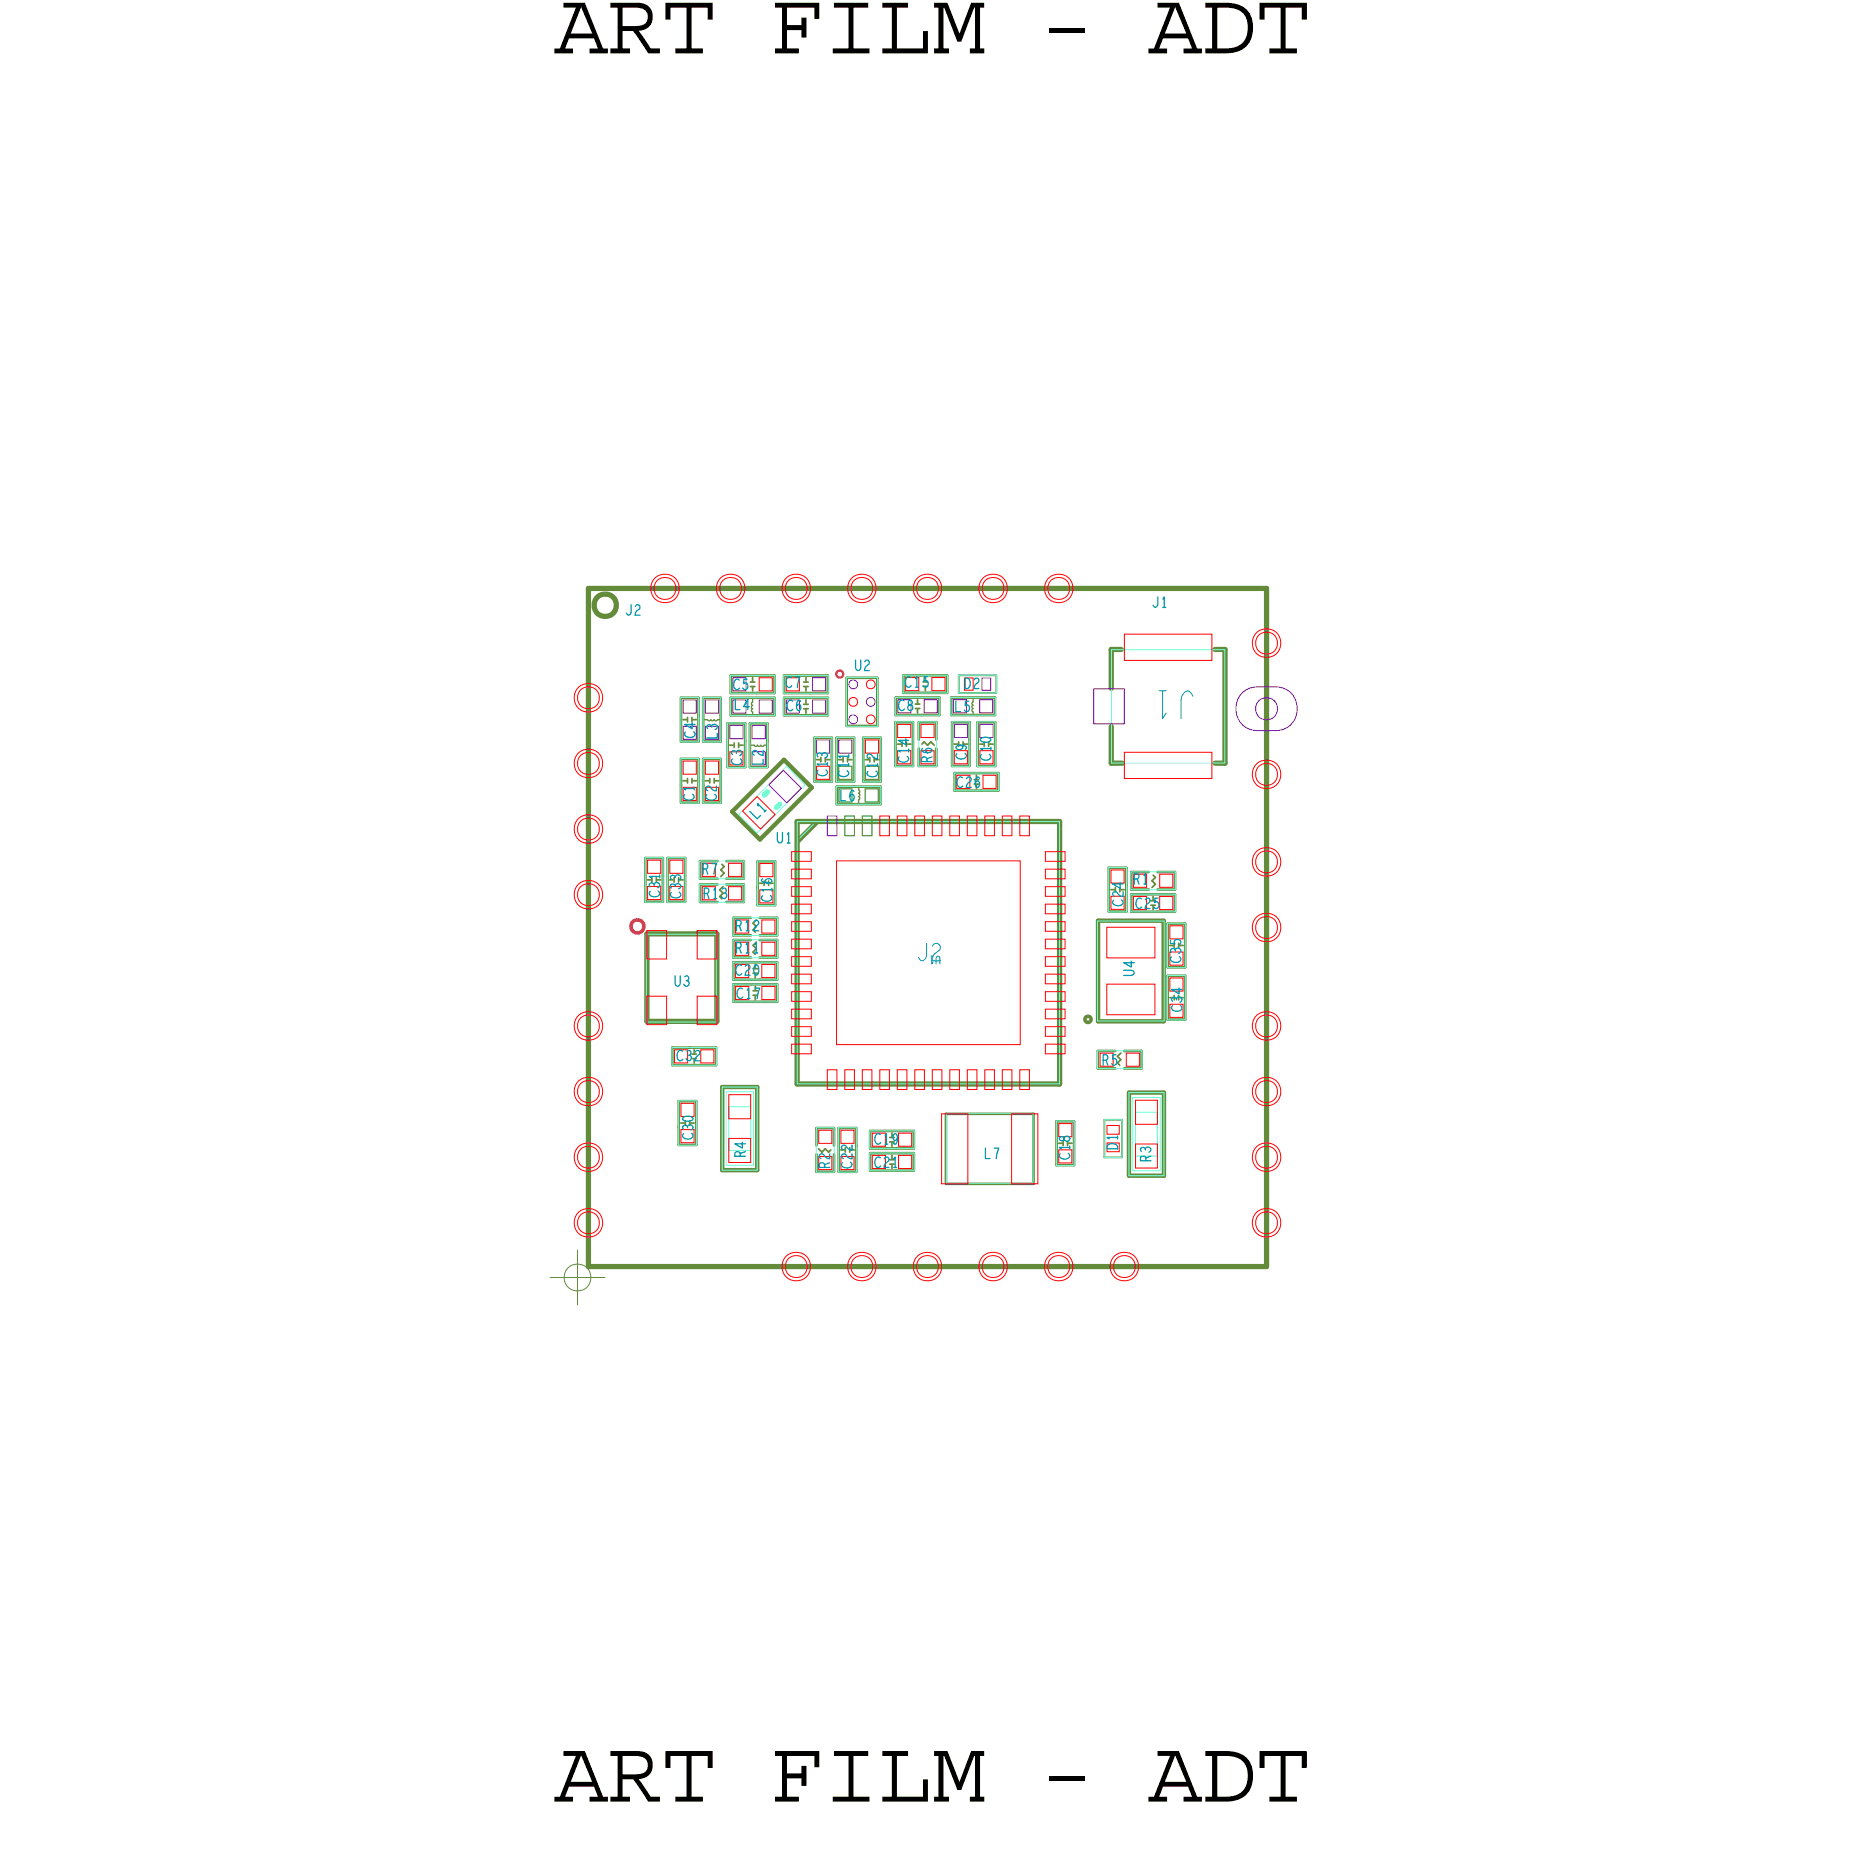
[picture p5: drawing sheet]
<svg xmlns="http://www.w3.org/2000/svg" width="42mm" height="42mm" viewBox="0 0 42 42" stroke-linecap="round" stroke-linejoin="round" font-family="sans-serif">
<defs><g id="words">
<g font-size="2.1">
<text x="12.7" y="1.2">ART FILM - ADT</text>
<text x="12.7" y="41.2">ART FILM - ADT</text>
</g>
<text font-size=".4" fill="#0097b7" x="20.9" y="22">J2</text>
<g font-size=".2" fill="#0097b7">
<text x="18.9" y="17.7" transform="rotate(-90 18.9 17.7)">C13</text>
<text x="19.4" y="17.8" transform="rotate(-90 19.4 17.8)">C11</text>
<text x="20.1" y="17.8" transform="rotate(-90 20.1 17.8)">C12</text>
<text x="20.7" y="15.7">C15</text>
<text x="20.8" y="17.4" transform="rotate(-90 20.8 17.4)">C14</text>
<text x="22.6" y="17.4" transform="rotate(-90 22.6 17.4)">C10</text>
<text x="15.1" y="20.5" transform="rotate(-90 15.1 20.5)">C31</text>
<text x="15.6" y="20.5" transform="rotate(-90 15.6 20.5)">C33</text>
<text x="16.1" y="20.5">R13</text>
<text x="16.8" y="21.3">R12</text>
<text x="16.8" y="21.8">R11</text>
<text x="16.8" y="22.8">C17</text>
<text x="17.3" y="18.7" transform="rotate(-45 17.3 18.7)">L1</text>
<text x="17.6" y="20.6" transform="rotate(-90 17.6 20.6)">C16</text>
<text x="25.9" y="20.2">R1</text>
<text x="27" y="22" transform="rotate(-90 27 22)">C35</text>
<text x="27" y="23.1" transform="rotate(-90 27 23.1)">C34</text>
<text x="15.5" y="24.2">C32</text>
<text x="15.8" y="26.1" transform="rotate(-90 15.8 26.1)">C30</text>
<text x="20" y="26.2">C19</text>
<text x="20" y="26.7">C21</text>
<text x="24.5" y="26.5" transform="rotate(-90 24.5 26.5)">C18</text>
<text x="26.3" y="26.6" transform="rotate(-90 26.3 26.6)">R3</text>
</g>
<g font-size=".2" fill="#638b3a">
<text x="21.9" y="18">C26</text>
<text x="16.8" y="22.3">C20</text>
<text x="25.7" y="20.7" transform="rotate(-90 25.7 20.7)">C24</text>
<text x="26" y="20.8">C25</text>
<text x="19.5" y="26.7" transform="rotate(-90 19.5 26.7)">C22</text>
</g>
</g></defs>
<!-- layer: Board Outline -->
<path d="M19.2 15.3l.1 .1-.1 .1-.1-.1z" fill="none" stroke="#d7006b" stroke-width=".05"/>
<path d="M14.4 21.1l.2-.1 .1 .1v.1l-.1 .1-.2-.1z" fill="none" stroke="#d7006b" stroke-width=".08"/>
<path d="M13.4 13.5h15.5v15.5h-15.5z" fill="none" stroke="#acacac" stroke-width=".02"/>
<!-- layer: Components -->
<path d="M24.9 23.2v.1v.1l-.1-.1z" fill="none" stroke="#638b3a" stroke-width=".08"/>
<g fill="none" stroke="#638b3a" stroke-width=".1">
<path d="M16.7 18.6l.7 .6zM17.4 19.2l1.2-1.2zM17.9 17.4l-1.2 1.2zM17.9 17.4l.7 .6zM16.5 26.7h.8zM16.5 24.8v1.9zM16.5 24.8h.8zM17.3 24.8v1.9zM25.1 23.3h1.5zM25.1 21h1.5zM25.1 21v2.3zM25.8 26.9h.8z"/>
<path d="M25.8 25v1.9zM25.8 25h.8zM26.6 21v2.3zM26.6 25v1.9z"/>
</g>
<g fill="none" stroke="#75ffd9" stroke-width=".02">
<path d="M14.7 19.6h.5v1h-.5zM15.3 19.6h.4v1h-.4zM15.6 17.3h.4v1.1h-.4zM15.6 15.9h.4v1.1h-.4zM16 19.7h1v.4h-1zM16.1 15.9h.4v1.1h-.4zM16.1 17.3h.4v1.1h-.4zM16.6 16.5h.4v1h-.4zM16.7 15.9h1v.5h-1zM16.7 15.4h1v.4h-1zM16.9 18.6l1.1-1.1 .4 .4-1.1 1.1zM17.1 16.5h.4v1h-.4z"/>
<path d="M17.3 19.7h.4v1h-.4zM17.9 15.4h1v.4h-1zM17.9 15.9h1v.5h-1zM18.2 19.2l.5-.4zM18.2 18.8h6v6h-6zM18.6 16.9h.4v1h-.4zM19.1 18h1v.4h-1zM19.1 16.9h.4v1h-.4zM19.3 15.5h.8v1.1h-.8zM19.7 16.9h.4v1h-.4zM20.5 15.9h1v.4h-1zM20.5 16.5h.4v1h-.4z"/>
<path d="M20.6 15.4h1.1v.4h-1.1zM21 16.5h.4v1h-.4zM21.7 15.9h1.1v.4h-1.1zM21.8 16.5h.4v1h-.4zM21.8 17.7h1v.4h-1zM21.9 15.4h.9v.4h-.9zM22.3 16.5h.5v1h-.5zM25.3 19.8h.4v1h-.4zM25.4 14.8h2.6v2.6h-2.6zM25.8 19.9h1.1v.4h-1.1zM14.8 21.4h1.6v2h-1.6zM15.4 23.9h1v.4h-1z"/>
<path d="M15.5 25.2h.4v1h-.4zM16 20.2h1v.4h-1zM16.6 25h.6v1.6h-.6zM16.8 21h1v.4h-1zM16.8 21.5h1v.4h-1zM16.8 22h1v.4h-1zM16.8 22.5h1v.4h-1zM18.7 25.8h.4v1h-.4zM19.2 25.8h.4v1h-.4zM19.9 26.4h1v.4h-1zM19.9 25.8h1v.5h-1zM21.6 25.4h2v1.6h-2z"/>
<path d="M24.1 25.6h.5v1h-.5zM25.1 24h1v.4h-1zM25.1 21.1h1.5v2.2h-1.5zM25.2 25.6h.4v.9h-.4zM25.8 20.4h1.1v.4h-1.1zM25.9 25.1h.6v1.7h-.6zM26.7 21.1h.4v1h-.4zM26.7 22.3h.4v1h-.4z"/>
</g>
<g fill="none" stroke="#638b3a" stroke-width=".12">
<path d="M13.4 13.5v15.5zM13.4 13.5h15.5zM13.6 13.7l.2-.1 .2 .1 .1 .1-.1 .2-.2 .1-.2-.1v-.2zM18.2 18.8h6zM18.2 18.8v6zM18.2 19.2l.5-.4zM24.2 18.8v6zM25.4 14.8h.2zM25.4 16.6v.8zM25.4 14.8v.9zM25.4 17.4h.3zM27.8 14.8h.2z"/>
<path d="M27.8 17.4h.2zM28 14.8v2.6zM29 13.5v15.4zM13.5 29h15.5zM14.8 21.3h1.6zM14.8 21.3v2zM14.8 23.3h1.6zM16.4 21.3v2zM18.2 24.8h6z"/>
</g>
<g fill="none" stroke="#638b3a" stroke-width=".06">
<path d="M14.8 19.6h.4zM14.8 19.6v1zM15.2 19.6v.4zM15.3 19.6h.4zM15.3 19.6v1zM15.6 15.9h.4zM15.6 17.3h.4zM15.6 16.9h.4zM15.6 15.9v1zM15.6 17.3v.6zM15.6 18.3h.4zM15.6 17.9v.4z"/>
<path d="M15.7 19.6v.4zM16 16.3v.6zM16 15.9v.4zM16 17.3v1zM16 19.7h.4zM16 19.7v.4zM16.1 15.9h.4zM16.1 17.3h.4zM16.1 16.9h.4zM16.1 15.9v1zM16.1 17.3v.6zM16.1 18.3h.4z"/>
<path d="M16.1 17.9v.4zM16.5 16.3v.6zM16.5 15.9v.4zM16.5 17.3v1zM16.6 19.7h.4zM16.6 16.5h.4zM16.6 17.5h.4zM16.6 16.5v1zM16.7 15.9h1zM16.7 15.4h1zM16.7 16.3h.6zM16.7 15.9v.4z"/>
<path d="M16.7 15.8h.6zM16.7 15.4v.4zM17 19.7v.4zM17 16.9v.6zM17 16.5v.4zM17.1 16.5h.4zM17.1 17.5h.4zM17.1 16.5v1zM17.3 16.3h.4zM17.3 15.8h.4zM17.3 19.7h.4zM17.3 19.7v.6z"/>
<path d="M17.5 16.9v.6zM17.5 16.5v.4zM17.7 15.9v.4zM17.7 15.4v.4zM17.7 19.7v1zM17.9 15.4h1zM17.9 15.9h1zM17.9 15.8h.6zM17.9 15.4v.4zM17.9 16.3h.6zM17.9 15.9v.4zM18.5 15.8h.4z"/>
<path d="M18.5 16.3h.4zM18.6 16.9h.4zM18.6 17.9h.4zM18.6 16.9v1zM18.9 15.4v.4zM18.9 15.9v.4zM19 17.3v.6zM19 16.9v.4zM19.1 16.9h.4zM19.1 17.9h.4zM19.1 16.9v1zM19.1 18h.4z"/>
<path d="M19.1 18.4h1zM19.1 18v.4zM19.4 15.5v1.1zM19.4 15.5h.7zM19.4 16.6h.7zM19.5 17.3v.6zM19.5 16.9v.4zM19.5 18h.6zM19.7 16.9h.4zM19.7 17.9h.4zM19.7 16.9v1zM20.1 15.5v1.1z"/>
<path d="M20.1 18v.4zM20.1 17.3v.6zM20.1 16.9v.4zM20.5 16.5h.4zM20.5 16.5v.6zM20.5 17.5h.4zM20.5 17.1v.4zM20.5 15.9h1zM20.5 16.3h.6zM20.5 15.9v.4zM20.7 15.4h.4zM20.7 15.8h1z"/>
<path d="M20.7 15.4v.4zM20.9 16.5v1zM21 17.5h.4zM21 16.5h.4zM21 17.1v.4zM21 16.5v.4zM21.1 15.4h.6zM21.1 16.3h.4zM21.4 17.1v.4zM21.4 16.5v.4zM21.5 15.9v.4zM21.7 15.4v.4z"/>
<path d="M21.7 15.9h1zM21.7 16.3h.6zM21.7 15.9v.4zM21.8 16.5h.4zM21.8 17.5h.4zM21.8 16.5v1zM21.8 17.7h1zM21.8 18.1h.6zM21.8 17.7v.4zM22.2 16.9v.6zM22.2 16.5v.4zM22.3 16.3h.4z"/>
<path d="M22.3 16.5h.4zM22.3 17.5h.4zM22.3 16.5v1zM22.4 18.1h.4zM22.7 15.9v.4zM22.7 16.9v.6zM22.7 16.5v.4zM22.8 17.7v.4zM25.3 19.8h.4zM25.3 19.8v1zM25.7 19.8v.4zM25.9 19.9h.4z"/>
<path d="M25.9 19.9v.4zM26.5 19.9h.4zM26.9 19.9v.4zM14.8 20.6h.4zM15.2 20v.6zM15.3 20.6h.4zM15.4 23.9h.4zM15.4 24.3h1zM15.4 23.9v.4zM15.5 25.2h.4zM15.5 25.2v.6zM15.5 26.2h.4z"/>
<path d="M15.5 25.8v.4zM15.7 20v.6zM15.8 23.9h.6zM15.9 25.2v1zM16 20.1h.4zM16 20.2h.4zM16 20.6h.4zM16 20.2v.4zM16.4 23.9v.4zM16.6 20.6h.4zM16.6 20.1h.4zM16.6 20.2h.4z"/>
<path d="M16.8 22h1zM16.8 21h.4zM16.8 21.5h.4zM16.8 21.4h.4zM16.8 21v.4zM16.8 21.9h.4zM16.8 21.5v.4zM16.8 22.4h.6zM16.8 22v.4zM16.8 22.5h.4zM16.8 22.9h1zM16.8 22.5v.4z"/>
<path d="M17 20.2v.4zM17.2 22.5h.6zM17.3 20.7h.4zM17.3 20.3v.4zM17.4 21.4h.4zM17.4 21.9h.4zM17.4 21h.4zM17.4 21.5h.4zM17.4 22.4h.4zM17.8 21v.4zM17.8 21.5v.4zM17.8 22v.4z"/>
<path d="M17.8 22.5v.4zM18.7 25.8h.4zM18.7 25.8v.4zM18.7 26.8h.4zM18.7 26.4v.4zM19.1 25.8v.4zM19.1 26.4v.4zM19.2 25.8h.4zM19.2 26.8h.4zM19.2 25.8v1zM19.6 26.2v.6zM19.6 25.8v.4z"/>
<path d="M19.9 26.4h1zM19.9 25.9h1zM19.9 26.8h.6zM19.9 26.4v.4zM19.9 26.3h.6zM19.9 25.9v.4zM20.5 26.8h.4zM20.5 26.3h.4zM20.9 26.4v.4zM20.9 25.9v.4zM21.6 25.5v1.6zM21.6 25.5h2z"/>
<path d="M21.6 27.1h2zM23.6 25.5v1.6zM24.1 25.6h.4zM24.1 26.6h.4zM24.1 25.6v1zM24.5 26v.6zM24.5 25.6v.4zM25.1 24h.4zM25.1 24.4h.4zM25.1 24v.4zM25.3 20.8h.4zM25.7 24.4h.4z"/>
<path d="M25.7 24h.4zM25.7 20.2v.6zM25.9 20.4h1zM25.9 20.3h.4zM25.9 20.8h.6zM25.9 20.4v.4zM26.1 24v.4zM26.5 20.3h.4zM26.5 20.8h.4zM26.7 21.1h.4zM26.7 22.3h.4zM26.7 22.1h.4z"/>
<path d="M26.7 21.1v1zM26.7 23.3h.4zM26.7 22.3v1zM26.9 20.4v.4zM27.1 21.5v.6zM27.1 21.1v.4zM27.1 22.7v.6zM27.1 22.3v.4z"/>
</g>
<g fill="none" stroke="#638b3a" stroke-width=".04">
<path d="M15.6 16.4h.1zM15.6 17.8h.1zM15.7 16.4v.1zM15.7 17.8v.1zM15.8 16.4v.1zM15.8 17.8v.1zM15.8 16.4h.1zM15.8 17.8h.1zM16.1 17.8h.1zM16.2 17.8v.1zM16.3 17.8v.1zM16.3 17.8h.1z"/>
<path d="M16.5 19.9l.1-.1zM16.5 19.9l.1 .1zM16.5 19.8h.1zM16.7 17h.1zM16.8 17v.1zM16.9 17v.1zM16.9 17h.1zM17.2 15.6h.1zM17.2 15.7h.1zM17.2 15.5v.1zM17.2 15.7v.1zM18.4 15.6h.1z"/>
<path d="M18.4 15.7h.1zM18.4 16.1h.1zM18.4 16.2h.1zM18.4 15.5v.1zM18.4 15.7v.1zM18.4 16v.1zM18.4 16.2v.1zM18.7 17.4h.1M19.2 17.4h.1M19.8 17.4h.1zM20.5 17h.1zM20.9 16.1h.1z"/>
<path d="M20.9 16.2h.1zM21 16v.1zM21 16.2v.1zM21.1 17h.1zM21.1 17h.1M21.2 15.5v.1zM21.3 17h-.1zM21.3 17h.1zM21.8 17h.1zM21.9 17v.1zM21.9 15.4h.9zM21.9 15.8h.9z"/>
<path d="M21.9 15.4v.4zM22 17v.1zM22 17h.1zM22.3 17.7v.1zM22.4 17h.1zM22.8 15.4v.4zM14.8 20.1h.1zM15.3 20.1h.1zM15.6 25.7h.1M15.9 24v.1zM16.5 20h.1zM16.5 20.3h.1"/>
<path d="M17.3 22v.1zM17.3 22.5v.1zM17.3 21l-.1 .1zM17.3 21.5l-.1 .1zM17.4 20.2h.1M18.7 26.3h.1zM18.8 26.3h.1zM18.9 26.3h.1M18.9 26.3h.1zM19.2 26.3h.1zM20.4 26.4v.1zM20.4 25.9v.1z"/>
<path d="M24.2 26.1h.1zM25.2 25.6h.4zM25.2 26.5h.4zM25.2 25.6v.9zM25.4 20.3h.1zM25.5 24.3h.1zM25.5 24.1l.1 .1zM25.6 24.2l-.1 .1zM25.6 24.1h-.1zM25.6 25.6v.9zM26.3 20.1h.1zM26.3 20.3l.1-.1z"/>
<path d="M26.3 20.1l.1 .1zM26.4 20v.1zM26.4 20.5v.1zM26.7 21.6h.1zM26.7 22.8h.1z"/>
</g>
<g fill="none" stroke="#75ffd9" stroke-width=".03">
<path d="M16.5 26.7h.8zM16.5 24.8v1.9zM16.5 24.8h.8zM16.7 25.3v1zM16.7 25.3h.5zM16.7 26.3h.5zM17.2 25.3v1zM17.3 24.8v1.9zM25.8 26.9h.8zM25.8 25v1.9zM25.8 25h.8zM26 25.4v1z"/>
<path d="M26 25.4h.5zM26 26.4h.5zM26.5 25.4v1zM26.6 25v1.9z"/>
</g>
<g fill="none" stroke="#638b3a" stroke-width=".03">
<path d="M16.1 16.4h.1zM16.2 16.4h.2M16.4 16.4h.1M17.2 17h.1M17.2 16h.1M17.2 16.3h.1M17.2 16v.3M17.2 17h.3M17.5 17h.1M19.6 18.1v.2M19.6 18.3v.1zM19.6 18.1h.1"/>
<path d="M22.2 16h.1M22.2 16.3h.1M22.2 16v.3"/>
</g>
<path d="M17.5 18.1v.1zM17.8 18.4v.1z" fill="none" stroke="#75ffd9" stroke-width=".13"/>
<!-- layer: Nets -->
<g fill="none" stroke="#f00" stroke-width=".02">
<path d="M13.2 18.7l.2-.1 .3 .1 .1 .2-.1 .3-.3 .1-.2-.1-.1-.3zM13.2 15.7l.2-.1 .3 .1 .1 .2-.1 .3-.3 .1-.2-.1-.1-.3zM13.2 17.2l.2-.1 .3 .1 .1 .2-.1 .3-.3 .1-.2-.1-.1-.3zM13.3 18.8l.1-.1 .2 .1 .1 .1-.1 .2-.2 .1-.1-.1-.1-.2zM13.3 15.8l.1-.1 .2 .1 .1 .1-.1 .2-.2 .1-.1-.1-.1-.2zM13.3 17.3l.1-.1 .2 .1 .1 .1-.1 .2-.2 .1-.1-.1-.1-.2zM14.8 19.7h.3v.3h-.3zM15 13.2l.2-.1 .2 .1 .1 .2-.1 .3-.2 .1-.2-.1-.1-.3zM15 13.3l.2-.1 .2 .1 .1 .1-.1 .2-.2 .1-.2-.1-.1-.2zM15.3 19.7h.3v.3h-.3zM15.6 18h.3v.3h-.3zM15.6 17.4h.3v.3h-.3z"/>
<path d="M16.1 19.7h.3v.3h-.3zM16.1 18h.3v.3h-.3zM16.1 17.4h.3v.3h-.3zM16.5 13.2l.2-.1 .2 .1 .1 .2-.1 .3-.2 .1-.2-.1-.1-.3zM16.5 13.3l.2-.1 .2 .1 .1 .1-.1 .2-.2 .1-.2-.1-.1-.2zM16.7 19.7h.3v.3h-.3zM16.7 17.2h.3v.3h-.3zM17 18.5l.3-.3 .4 .4-.3 .3zM17.4 15.5h.3v.3h-.3zM17.4 19.7h.3v.3h-.3zM18 13.2l.2-.1 .2 .1 .1 .2-.1 .3-.2 .1-.2-.1-.1-.3zM18 15.5h.3v.3h-.3z"/>
<path d="M18 13.3l.2-.1 .2 .1 .1 .1-.1 .2-.2 .1-.2-.1-.1-.2zM18.1 19.5h.4v.2h-.4zM18.1 19.9h.4v.2h-.4zM18.7 17.5h.3v.3h-.3zM19.1 19.7h4.2v4.2h-4.2zM19.4 16l.1-.1 .1 .2h-.1zM19.5 13.2l.2-.1 .2 .1 .1 .2-.1 .3-.2 .1-.2-.1-.1-.3zM19.5 13.3l.2-.1 .2 .1 .1 .1-.1 .2-.2 .1-.2-.1-.1-.2zM19.8 16.9h.3v.3h-.3zM19.8 16.4l.1-.1 .1 .2h-.1zM19.8 15.6l.1-.1 .1 .2h-.1zM20.1 18.7h.2v.4h-.2z"/>
<path d="M20.5 18.7h.2v.4h-.2zM20.5 16.6h.3v.3h-.3zM20.5 17.2h.3v.3h-.3zM20.9 18.7h.2v.4h-.2zM21 13.2l.2-.1 .2 .1 .1 .2-.1 .3-.2 .1-.2-.1-.1-.3zM21 13.3l.2-.1 .2 .1 .1 .1-.1 .2-.2 .1-.2-.1-.1-.2zM21.1 16.6h.3v.3h-.3zM21.1 17.2h.3v.3h-.3zM21.3 15.5h.3v.3h-.3zM21.3 18.7h.2v.4h-.2zM21.7 18.7h.2v.4h-.2zM21.8 17.2h.3v.3h-.3z"/>
<path d="M21.9 17.7h.3v.3h-.3zM22 15.5h.2v.3h-.2zM22.1 18.7h.2v.4h-.2zM22.4 17.2h.3v.3h-.3zM22.5 13.2l.2-.1 .2 .1 .1 .2-.1 .3-.2 .1-.2-.1-.1-.3zM22.5 17.7h.3v.3h-.3zM22.5 18.7h.2v.4h-.2zM22.5 13.3l.2-.1 .2 .1 .1 .1-.1 .2-.2 .1-.2-.1-.1-.2zM22.9 18.7h.2v.4h-.2zM23.3 18.7h.2v.4h-.2zM23.9 19.9h.4v.2h-.4zM23.9 19.5h.4v.2h-.4z"/>
<path d="M24 13.2l.2-.1 .2 .1 .1 .2-.1 .3-.2 .1-.2-.1-.1-.3zM24 13.3l.2-.1 .2 .1 .1 .1-.1 .2-.2 .1-.2-.1-.1-.2zM25.4 19.9h.3v.3h-.3zM25.7 17.2h2v.6h-2zM25.7 14.5h2v.6h-2zM25.9 20h.3v.3h-.3zM26.5 20h.3v.3h-.3zM28.7 19.5l.3-.1 .2 .1 .1 .2-.1 .2-.2 .1-.3-.1-.1-.2zM28.7 14.5l.3-.1 .2 .1 .1 .2-.1 .2-.2 .1-.3-.1-.1-.2zM28.7 17.5l.3-.1 .2 .1 .1 .2-.1 .2-.2 .1-.3-.1-.1-.2zM28.8 19.5h.2h.1l.1 .2-.1 .2h-.1h-.2l-.1-.2zM28.8 14.5h.2h.1l.1 .2-.1 .2h-.1h-.2l-.1-.2z"/>
<path d="M28.8 17.5h.2h.1l.1 .2-.1 .2h-.1h-.2l-.1-.2zM13.2 27.7l.2-.1 .3 .1 .1 .2-.1 .3-.3 .1-.2-.1-.1-.3zM13.2 24.7l.2-.1 .3 .1 .1 .2-.1 .3-.3 .1-.2-.1-.1-.3zM13.2 23.2l.2-.1 .3 .1 .1 .2-.1 .3-.3 .1-.2-.1-.1-.3zM13.2 20.2l.2-.1 .3 .1 .1 .2-.1 .3-.3 .1-.2-.1-.1-.3zM13.2 26.2l.2-.1 .3 .1 .1 .2-.1 .3-.3 .1-.2-.1-.1-.3zM13.3 27.8l.1-.1 .2 .1 .1 .1-.1 .2-.2 .1-.1-.1-.1-.2zM13.3 24.8l.1-.1 .2 .1 .1 .1-.1 .2-.2 .1-.1-.1-.1-.2zM13.3 23.3l.1-.1 .2 .1 .1 .1-.1 .2-.2 .1-.1-.1-.1-.2zM13.3 20.3l.1-.1 .2 .1 .1 .1-.1 .2-.2 .1-.1-.1-.1-.2zM13.3 26.3l.1-.1 .2 .1 .1 .1-.1 .2-.2 .1-.1-.1-.1-.2zM14.8 21.3h.4v.6h-.4z"/>
<path d="M14.8 22.8h.4v.6h-.4zM14.8 20.3h.3v.3h-.3zM15.3 20.3h.3v.3h-.3zM15.4 24h.3v.3h-.3zM15.6 25.2h.3v.3h-.3zM15.6 25.8h.3v.3h-.3zM15.9 22.8h.5v.6h-.5zM15.9 21.3h.5v.6h-.5zM16 24h.3v.3h-.3zM16.1 20.3h.3v.3h-.3zM16.7 20.3h.3v.3h-.3zM16.7 26h.5v.6h-.5z"/>
<path d="M16.7 25h.5v.6h-.5zM16.8 21h.3v.3h-.3zM16.8 21.5h.3v.3h-.3zM16.8 22h.3v.3h-.3zM16.8 22.5h.3v.3h-.3zM17.4 20.3h.3v.3h-.3zM17.4 21h.3v.3h-.3zM17.4 22h.3v.3h-.3zM17.4 21.5h.3v.3h-.3zM17.4 22.5h.3v.3h-.3zM18 28.7l.2-.1 .2 .1 .1 .2-.1 .3-.2 .1-.2-.1-.1-.3zM18 28.8l.2-.1 .2 .1 .1 .1-.1 .2-.2 .1-.2-.1-.1-.2z"/>
<path d="M18.1 21.1h.4v.2h-.4zM18.1 20.7h.4v.2h-.4zM18.1 22.3h.4v.2h-.4zM18.1 21.9h.4v.2h-.4zM18.1 21.5h.4v.2h-.4zM18.1 23.5h.4v.2h-.4zM18.1 23.9h.4v.2h-.4zM18.1 22.7h.4v.2h-.4zM18.1 23.1h.4v.2h-.4zM18.1 20.3h.4v.2h-.4zM18.7 25.8h.3v.3h-.3zM18.7 26.4h.3v.3h-.3z"/>
<path d="M18.9 24.5h.2v.4h-.2zM19.2 25.8h.3v.3h-.3zM19.2 26.4h.3v.3h-.3zM19.3 24.5h.2v.4h-.2zM19.5 28.7l.2-.1 .2 .1 .1 .2-.1 .3-.2 .1-.2-.1-.1-.3zM19.5 28.8l.2-.1 .2 .1 .1 .1-.1 .2-.2 .1-.2-.1-.1-.2zM19.7 24.5h.2v.4h-.2zM19.9 25.9h.3v.3h-.3zM19.9 26.4h.3v.3h-.3zM20.1 24.5h.2v.4h-.2zM20.5 24.5h.2v.4h-.2zM20.5 25.9h.3v.3h-.3z"/>
<path d="M20.5 26.4h.3v.3h-.3zM20.9 24.5h.2v.4h-.2zM21 28.7l.2-.1 .2 .1 .1 .2-.1 .3-.2 .1-.2-.1-.1-.3zM21 28.8l.2-.1 .2 .1 .1 .1-.1 .2-.2 .1-.2-.1-.1-.2zM21.3 24.5h.2v.4h-.2zM21.5 25.5h.6v1.6h-.6zM21.7 24.5h.2v.4h-.2zM22.1 24.5h.2v.4h-.2zM22.5 28.7l.2-.1 .2 .1 .1 .2-.1 .3-.2 .1-.2-.1-.1-.3zM22.5 24.5h.2v.4h-.2zM22.5 28.8l.2-.1 .2 .1 .1 .1-.1 .2-.2 .1-.2-.1-.1-.2zM22.9 24.5h.2v.4h-.2z"/>
<path d="M23.1 25.5h.6v1.6h-.6zM23.3 24.5h.2v.4h-.2zM23.9 21.9h.4v.2h-.4zM23.9 22.3h.4v.2h-.4zM23.9 21.5h.4v.2h-.4zM23.9 21.1h.4v.2h-.4zM23.9 22.7h.4v.2h-.4zM23.9 23.9h.4v.2h-.4zM23.9 23.1h.4v.2h-.4zM23.9 20.7h.4v.2h-.4zM23.9 20.3h.4v.2h-.4zM23.9 23.5h.4v.2h-.4z"/>
<path d="M24 28.7l.2-.1 .2 .1 .1 .2-.1 .3-.2 .1-.2-.1-.1-.3zM24 28.8l.2-.1 .2 .1 .1 .1-.1 .2-.2 .1-.2-.1-.1-.2zM24.2 26.3h.3v.3h-.3zM24.2 25.7h.3v.3h-.3zM25.1 24.1h.3v.3h-.3zM25.3 21.2h1.1v.7h-1.1zM25.3 22.5h1.1v.7h-1.1zM25.3 26.1h.3v.2h-.3zM25.3 25.7h.3v.2h-.3zM25.4 20.5h.3v.3h-.3zM25.5 28.7l.2-.1 .2 .1 .1 .2-.1 .3-.2 .1-.2-.1-.1-.3zM25.5 28.8l.2-.1 .2 .1 .1 .1-.1 .2-.2 .1-.2-.1-.1-.2z"/>
<path d="M25.7 24.1h.3v.3h-.3zM25.9 20.5h.3v.3h-.3zM26 25.1h.5v.6h-.5zM26 26.1h.5v.6h-.5zM26.5 20.5h.3v.3h-.3zM26.7 21.2h.3v.3h-.3zM26.7 23h.3v.3h-.3zM26.7 22.4h.3v.3h-.3zM26.7 21.8h.3v.3h-.3zM28.7 27.7l.3-.1 .2 .1 .1 .2-.1 .3-.2 .1-.3-.1-.1-.3zM28.7 26.2l.3-.1 .2 .1 .1 .2-.1 .3-.2 .1-.3-.1-.1-.3zM28.7 24.7l.3-.1 .2 .1 .1 .2-.1 .3-.2 .1-.3-.1-.1-.3z"/>
<path d="M28.7 23.2l.3-.1 .2 .1 .1 .2-.1 .3-.2 .1-.3-.1-.1-.3zM28.7 21l.3-.1 .2 .1 .1 .2-.1 .2-.2 .1-.3-.1-.1-.2zM28.8 27.8l.2-.1 .1 .1 .1 .1-.1 .2-.1 .1-.2-.1-.1-.2zM28.8 26.3l.2-.1 .1 .1 .1 .1-.1 .2-.1 .1-.2-.1-.1-.2zM28.8 24.8l.2-.1 .1 .1 .1 .1-.1 .2-.1 .1-.2-.1-.1-.2zM28.8 23.3l.2-.1 .1 .1 .1 .1-.1 .2-.1 .1-.2-.1-.1-.2zM28.8 21h.2h.1l.1 .2-.1 .2h-.1h-.2l-.1-.2z"/>
</g>
<g fill="none" stroke="#8d00d9" stroke-width=".02">
<path d="M15.6 16h.3v.3h-.3zM15.6 16.6h.3v.3h-.3zM16.1 16h.3v.3h-.3zM16.1 16.6h.3v.3h-.3zM16.7 16.6h.3v.3h-.3zM16.8 15.5h.3v.3h-.3zM16.8 16h.3v.3h-.3zM17.2 17.2h.3v.3h-.3zM17.2 16.6h.3v.3h-.3zM17.4 16h.3v.3h-.3zM17.6 17.9l.3-.3 .4 .4-.3 .3zM18 16h.3v.3h-.3z"/>
<path d="M18.6 16h.3v.3h-.3zM18.6 15.5h.3v.3h-.3zM18.7 16.9h.3v.3h-.3zM18.9 18.7h.2v.4h-.2zM19.2 16.9h.3v.3h-.3zM19.4 15.6l.1-.1 .1 .2h-.1zM19.4 16.4l.1-.1 .1 .2h-.1zM19.8 16l.1-.1 .1 .2h-.1zM20.5 16h.3v.3h-.3zM21.1 16h.3v.3h-.3zM21.8 16h.3v.3h-.3zM21.8 16.6h.3v.3h-.3z"/>
<path d="M22.4 16h.3v.3h-.3zM22.4 16.6h.3v.3h-.3zM22.4 15.5h.2v.3h-.2zM25 15.7h.7v.8h-.7zM28.4 15.8a.87 .87 0 0 1 1.2 .3v.2a.8 .8 0 0 1-1.3 0v-.2zM28.8 16h.2h.1l.1 .2-.1 .2h-.1h-.2l-.1-.2z"/>
</g>
<path d="M19.2 17.5h.3v.3h-.3zM19.2 18h.3v.3h-.3zM19.3 18.7h.2v.4h-.2zM19.7 18.7h.2v.4h-.2zM19.8 18h.3v.3h-.3zM19.8 17.5h.3v.3h-.3z" fill="none" stroke="#00a200" stroke-width=".02"/>
<!-- layer: Text -->
<g fill="none" stroke="#0097b7" stroke-width=".03">
<path d="M14.4 13.8v.2h-.1M14.5 13.9h.1l-.1 .2h.1M15.8 16.5v.2l-.2-.1h.3M15.8 18.2a.1 .1 0 0 1-.1 .1 .1 .1 0 0 1-.1-.1M15.9 16.7a.11 .11 0 0 1-.1 .2 .11 .11 0 0 1-.1-.2M15.9 18l-.2 .1M15.9 18v.1M16.1 19.9l.1-.1-.1-.1v.3M16.1 19.9l.1 .1M16.3 16.6h.1l-.1 .1M16.3 16.6h-.1v.1M16.3 19.7h.1l-.1 .3"/>
<path d="M16.3 18.2a.1 .1 0 0 1 0 .1 .1 .1 0 0 1-.1-.1M16.4 18v.1l-.2-.1v.1M16.4 16.8v.1h-.2M16.8 16v.2h.1M16.8 17.2h.1v.1M16.8 17.2h-.1M16.9 15.5a.1 .1 0 0 0-.1 .1 .1 .1 0 0 0 .1 .1M16.9 17.3a.11 .11 0 0 1-.1 .2 .1 .1 0 0 1-.1-.1M17.1 15.5l-.1 .1h.1v.1h-.1M17.1 16.2h-.1l.1-.2v.2M17.4 17.4v.1h-.2M17.4 17.2v.1l-.1-.1-.1 .1"/>
<path d="M17.8 19v.3l.1-.3M18 19.1v.2M18 19.3h.1M18.1 15.5a.1 .1 0 0 0-.1 .1 .1 .1 0 0 0 .1 .1M18.1 16a.1 .1 0 0 0-.1 .1 .1 .1 0 0 0 .1 .1M18.2 15.5h.1l-.1 .2M18.3 16l-.1 .1 .1 .1v-.1h-.1M18.8 17.2h-.1v.1M18.9 17.6a.1 .1 0 0 1-.1 .1 .1 .1 0 0 1-.1-.1M18.9 17.5h-.2M19.2 18.1v.2h.1M19.4 17.6a.11 .11 0 0 1-.1 .2 .11 .11 0 0 1-.1-.2"/>
<path d="M19.4 17.3h-.2M19.4 17.5h-.2M19.5 18.1h-.1l.1 .2v-.1h-.1M19.6 15.1v.2l.1-.2M19.8 15.1h.1l-.1 .2h.1M20 17.6a.11 .11 0 0 1-.1 .2 .11 .11 0 0 1-.1-.2M20.1 17.5h-.2M20.1 17.2v.1l-.2-.1v.1M20.7 16a.11 .11 0 0 0-.2 .1 .11 .11 0 0 0 .2 .1M20.7 16.9v.1l-.2-.1h.3M20.7 17.3a.1 .1 0 0 1-.1 .1 .1 .1 0 0 1 0-.1M20.8 17.2h-.2"/>
<path d="M20.8 16l.1 .2h-.1v-.1h.1zM20.8 15.5a.1 .1 0 0 0-.1 .1 .1 .1 0 0 0 .1 .1M20.9 15.5l.1 .2M21.1 17.1v.1l.2-.1h-.1v.1M21.2 17.4l-.1-.1v.1h.2M21.2 15.5l-.1 .1h.1v.1h-.1M21.3 17.3h-.1M21.8 16v.3h.2M21.9 17l.1 .1h-.1l.1-.1 .1 .1M22 17.8a.1 .1 0 0 0-.1 .1 .1 .1 0 0 0 .1 .1M22.1 17.2a.11 .11 0 0 1-.1 .2 .11 .11 0 0 1-.1-.2M22.1 15.5l.1 .1-.1 .1z"/>
<path d="M22.1 17.8h.1l-.1 .2h.1M22.1 16v.1v.1h-.1M22.3 15.5l.1 .1-.1 .1h.1M22.4 17.8h-.1l.1 .2v-.1h-.1M22.4 16.9h.2l-.1 .1zM22.6 17.2a.11 .11 0 0 1-.1 .2 .1 .1 0 0 1-.1-.1M22.6 17.1h-.1M26.5 13.6v.2h-.1M26.6 13.7v.2M26.6 13.9h.1M15 20.2h-.1v.1M15 20.4a.1 .1 0 0 1 0 .1 .1 .1 0 0 1-.1-.1"/>
<path d="M15.1 20l-.2 .1M15.4 22.3l.1 .2v-.2M15.4 20l-.1 .1M15.4 20.2l-.1 .1M15.5 20.4a.1 .1 0 0 1-.1 .1 .1 .1 0 0 1-.1-.1M15.6 24a.1 .1 0 0 0-.1 .1 .1 .1 0 0 0 .1 .1M15.6 25.5l.2 .1h-.1zM15.7 22.3v.1M15.7 22.4v.1h-.1M15.7 24h.1v.1M15.7 25.8l-.1-.1v.1M15.8 25.9a.1 .1 0 0 1-.1 .1 .1 .1 0 0 1-.1-.1"/>
<path d="M15.9 24l.1 .1-.1 .1h.1M16.1 20.4l.1-.1h-.1v.2M16.3 20.3l.1 .2M16.5 20.3h.1v.1M16.8 21.2l.1-.2h-.1v.3M16.8 21.7l.1-.1-.1-.1v.3M16.9 26.4l-.1-.1v.1h.2M16.9 22.1a.1 .1 0 0 0-.1 .1 .11 .11 0 0 0 .2 .1M17 26.1v.1l-.2-.1h.2M17 22.6a.11 .11 0 0 0-.2 .1 .11 .11 0 0 0 .2 .1M17 26.3l-.1 .1M17 22.1h.1l-.1 .2h.1"/>
<path d="M17.1 21.1v.2M17.1 21.6v.2M17.1 22.6v.2M17.2 21.1h.1l-.1 .2h.1M17.3 21.6v.2M17.3 22.6h.1l-.1 .2M17.3 22.1v.2zM17.4 20.1l.1 .1 .1-.1h-.1v.1M17.6 20.5a.1 .1 0 0 1-.1 .1 .1 .1 0 0 1-.1-.1M17.6 20.3l-.1 .1M18.8 26.7l-.1-.1v.1h.3M19 26.4v.1l-.2-.1v.1"/>
<path d="M19 26.6h-.2M19.4 26.6a.1 .1 0 0 1 0 .1 .1 .1 0 0 1-.1-.1M19.5 26.2v.1l-.2-.1v.1M19.5 26.4v.1l-.2-.1v.1M20.1 25.9a.1 .1 0 0 0-.1 .1 .1 .1 0 0 0 .1 .1M20.1 26.5a.1 .1 0 0 0-.1 .1 .1 .1 0 0 0 .1 0M20.2 26.5h.1l-.1 .2h.1M20.2 26l.1 .2M20.4 26.5l.1 .2M20.5 26l-.1 .1v-.2l.1 .1-.1 .1M22.5 26.2v.3h.1M22.7 26.2h.1v.3"/>
<path d="M24.2 26l.1 .1 .1-.1h.1l-.1 .1zM24.4 26.4a.1 .1 0 0 1-.1 .1 .1 .1 0 0 1-.1-.1M24.5 26.2l-.2 .1M25.2 24.2l.1-.1h-.1v.2M25.3 24.2v.1M25.3 26.2l.2-.1v.2h-.2zM25.5 24.1l-.1 .1h.1v.1h-.1M25.5 26h-.1M25.5 26h.1M25.6 20.2v.1l-.2-.1h.3M25.6 20.6a.1 .1 0 0 1-.1 .1 .1 .1 0 0 1 0-.1M25.7 20.4v.1l-.2-.1v.1"/>
<path d="M25.7 22.2h.2l-.2 .1M25.9 22v.1l-.2-.1h.2M25.9 20.1l.1-.1h-.1v.2M26.1 20.5a.1 .1 0 0 0-.1 .1 .1 .1 0 0 0 .1 .1M26.1 20l.1 .2M26.2 26.3l-.1-.1v.1M26.2 20.6h.1l-.1 .2h.1M26.2 26.5l-.1-.1v.1h.2M26.5 20.5l-.1 .1h.1v.1h-.1M26.8 21.5l.1 .1v-.1h.1v.1M26.9 21.7h-.1v.1M26.9 22.8h-.1v.1"/>
<path d="M26.9 22.6v.1l-.1-.1h.2M27 21.9a.1 .1 0 0 1-.1 .1 .1 .1 0 0 1-.1-.1M27 23a.1 .1 0 0 1-.1 .1 .1 .1 0 0 1-.1-.1"/>
</g>
<path d="M26.5 15.8h.2M26.6 15.8v.6l.1-.1M27.3 15.9l-.2-.1-.1 .1v.5M21.2 21.6v.3l-.1 .1-.1-.1M21.3 21.6a.1 .1 0 0 1 .1 0 .1 .1 0 0 1 .1 .1l-.2 .3h.2" fill="none" stroke="#0097b7" stroke-width=".02"/>
<!-- layer: Drawing Origin -->
<path d="M12.6 29.2h1.2M13 29l.2-.1 .2 .1 .1 .2-.1 .2-.2 .1-.2-.1-.1-.2zM13.2 28.6v1.2" fill="none" stroke="#638b3a" stroke-width=".02"/>
<use href="#words"/>
</svg>
